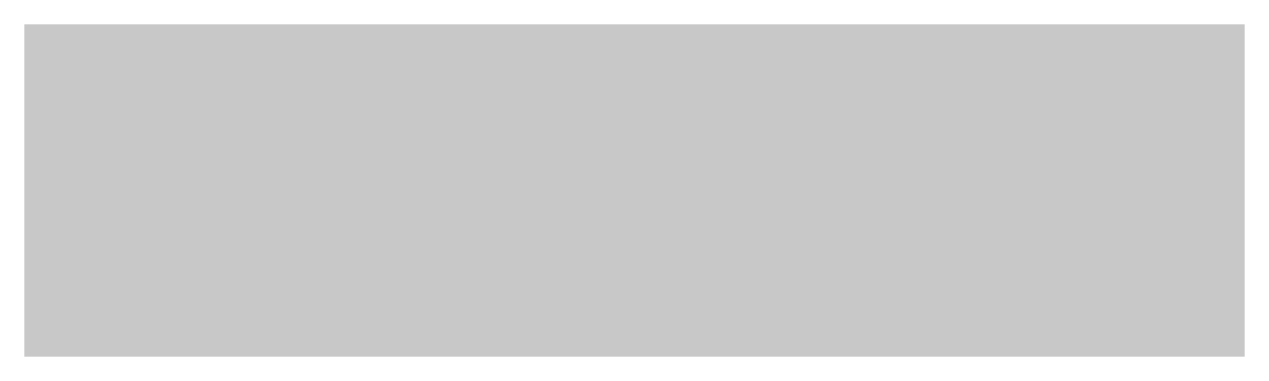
# Model space of a CAD drawing. Header units: inches. Extents: x -11 to 11, y -3 to 3.
import ezdxf

# ---------------------------------------------------------------- set-up
doc = ezdxf.new("R2010")
doc.units = ezdxf.units.IN
doc.header["$MEASUREMENT"] = 0

msp = doc.modelspace()

# ---------------------------------------------------------------- linework, layer by layer
at = {"color": 5}
msp.add_solid([(-11, -3), (-11, 3), (11, -3), (11, 3)], dxfattribs=at)
at = {"color": 255}
for points in [[(4.7, 2), (4.7, 2), (8.9, 0), (4.7, -2)], [(-7.9, 1), (-7.9, -1), (4.7, 1), (4.7, -1)]]:
    msp.add_solid(points, dxfattribs=at)

doc.saveas('drawing.dxf')
